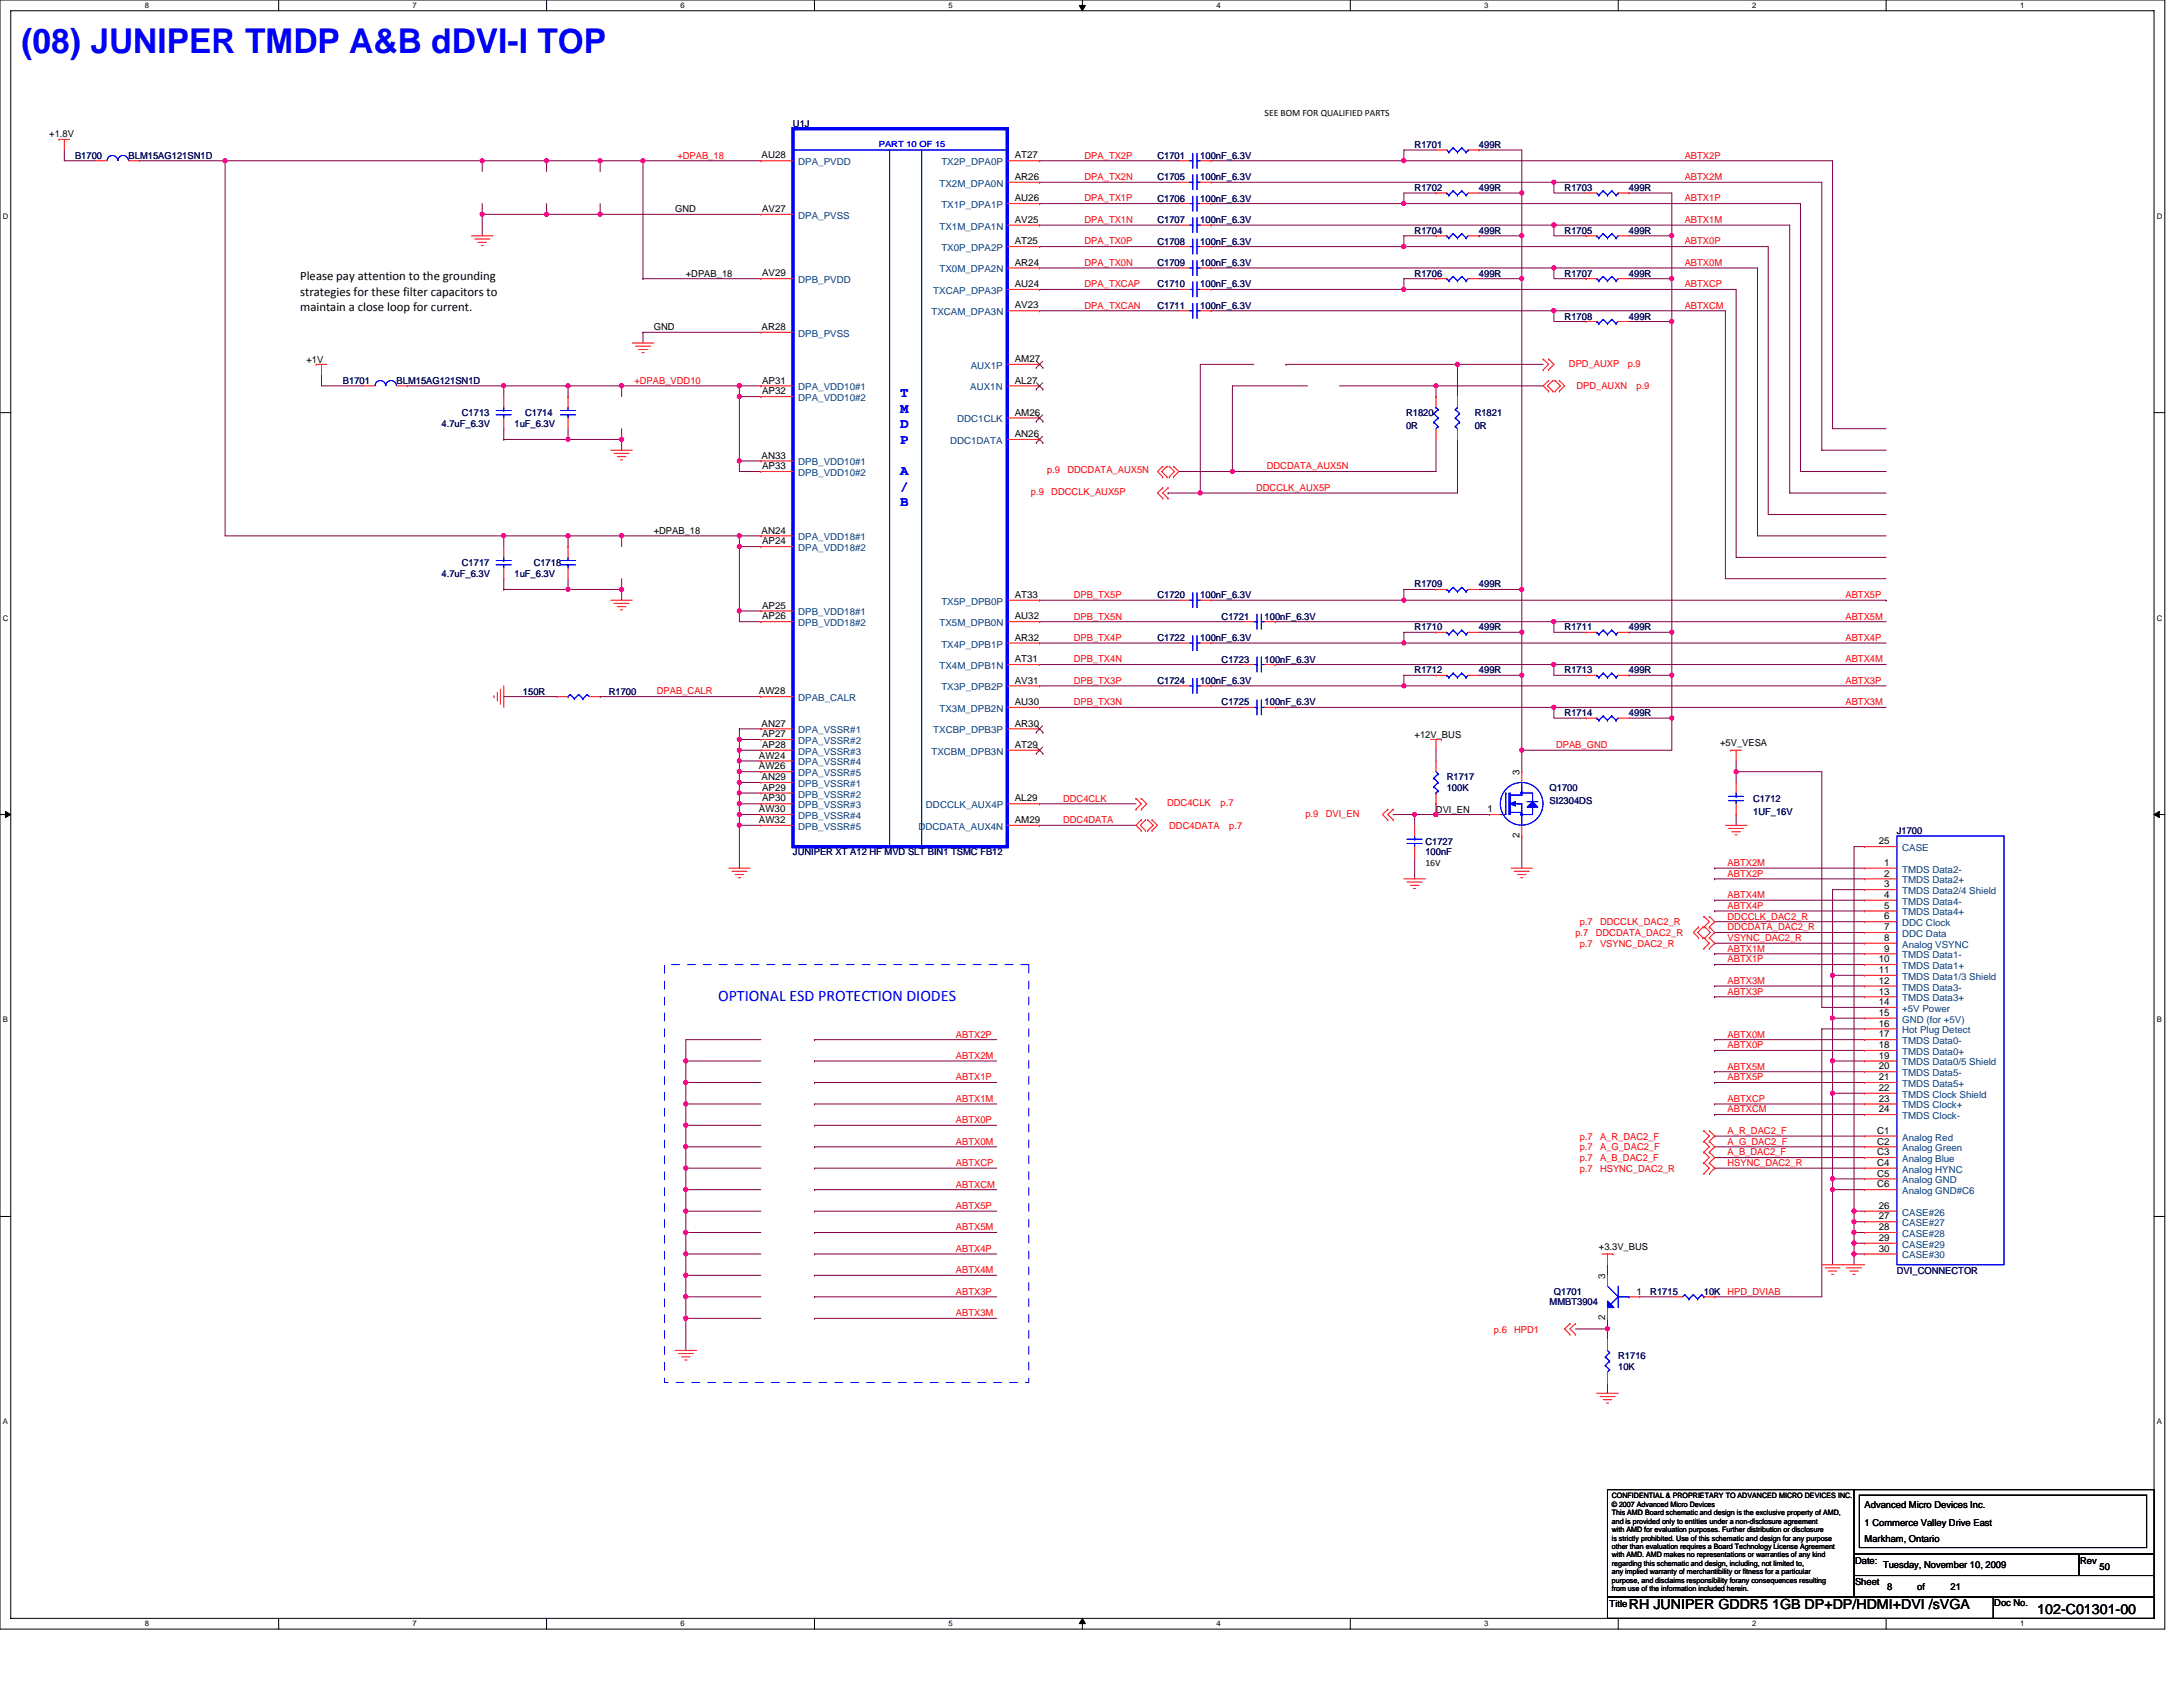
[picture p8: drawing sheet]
<svg xmlns="http://www.w3.org/2000/svg" width="279mm" height="216mm" viewBox="0 0 279 216" stroke-linecap="round" stroke-linejoin="round" font-family="sans-serif">
<defs><g id="words">
<text font-size="4.4" fill="#00f" x="2.8" y="6.8">(08) JUNIPER TMDP A&amp;B dDVI-I TOP</text>
<text font-size="2.1" fill="#00f" x="91.9" y="128.1">OPTIONAL ESD PROTECTION DIODES</text>
<g font-size="1.8" fill="#00f">
<text x="115.2" y="50.8">T</text>
<text x="115.2" y="52.8">M</text>
<text x="115.2" y="54.8">D</text>
<text x="115.2" y="56.8">P</text>
<text x="115.2" y="60.8">A</text>
<text x="115.2" y="62.8">/</text>
<text x="115.2" y="64.8">B</text>
</g>
<g font-size="1.8">
<text x="208.5" y="206">RH JUNIPER GDDR5 1GB DP+DP/HDMI+DVI /sVGA</text>
<text x="260.8" y="206.5">102-C01301-00</text>
</g>
<g font-size="1.6">
<text x="38.4" y="35.8">Please pay attention to the grounding</text>
<text x="38.4" y="37.8">strategies for these filter capacitors to</text>
<text x="38.4" y="39.8">maintain a close loop for current.</text>
</g>
<g font-size="1.2">
<text x="6.3" y="17.6">+1.8V</text>
<text x="161.9" y="14.9">SEE BOM FOR QUALIFIED PARTS</text>
<text x="97.5" y="20.3">AU28</text>
<text x="129.9" y="20.3">AT27</text>
<text x="129.9" y="23">AR26</text>
<text x="86.4" y="27.2">GND</text>
<text x="97.5" y="27.1">AV27</text>
<text x="129.9" y="25.8">AU26</text>
<text x="129.9" y="28.5">AV25</text>
<text x="87.8" y="35.4">+DPAB_18</text>
<text x="97.5" y="35.4">AV29</text>
<text x="129.9" y="31.3">AT25</text>
<text x="129.9" y="34">AR24</text>
<text x="129.9" y="36.7">AU24</text>
<text x="129.9" y="39.5">AV23</text>
<text x="39.2" y="46.4">+1V</text>
<text x="83.7" y="42.3">GND</text>
<text x="97.5" y="42.2">AR28</text>
<text x="129.9" y="46.3">AM27</text>
<text x="97.5" y="49.1">AP31</text>
<text x="97.5" y="50.5">AP32</text>
<text x="129.9" y="53.2">AM26</text>
<text x="129.9" y="49.1">AL27</text>
<text x="97.5" y="58.7">AN33</text>
<text x="129.9" y="55.9">AN26</text>
<text x="97.5" y="60">AP33</text>
<text x="83.7" y="68.3">+DPAB_18</text>
<text x="97.5" y="68.3">AN24</text>
<text x="97.5" y="69.7">AP24</text>
<text x="97.5" y="77.9">AP25</text>
<text x="129.9" y="76.5">AT33</text>
<text x="97.5" y="79.3">AP26</text>
<text x="129.9" y="82">AR32</text>
<text x="129.9" y="79.3">AU32</text>
<text x="97.1" y="88.9">AW28</text>
<text x="129.9" y="87.5">AV31</text>
<text x="129.9" y="84.8">AT31</text>
<text x="97.5" y="93">AN27</text>
<text x="97.5" y="95.7">AP28</text>
<text x="97.5" y="94.3">AP27</text>
<text x="129.9" y="93">AR30</text>
<text x="129.9" y="90.2">AU30</text>
<text x="129.9" y="95.7">AT29</text>
<text x="181.1" y="94.4">+12V_BUS</text>
<text x="220.2" y="95.5">+5V_VESA</text>
<text x="97.1" y="97.1">AW24</text>
<text x="97.1" y="98.5">AW26</text>
<text x="97.5" y="99.8">AN29</text>
<text x="97.5" y="101.2">AP29</text>
<text x="194.5" y="99.2" transform="rotate(-90 194.5 99.2)">3</text>
<text x="97.1" y="103.9">AW30</text>
<text x="97.1" y="105.3">AW32</text>
<text x="97.5" y="102.6">AP30</text>
<text x="129.9" y="102.6">AL29</text>
<text x="129.9" y="105.3">AM29</text>
<text x="183.8" y="104">DVI_EN</text>
<text x="190.4" y="103.9">1</text>
<text x="194.5" y="107.3" transform="rotate(-90 194.5 107.3)">2</text>
<text x="182.4" y="110.9">16V</text>
<text x="240.5" y="108.1">25</text>
<text x="241.2" y="110.8">1</text>
<text x="241.2" y="112.2">2</text>
<text x="241.2" y="113.6">3</text>
<text x="241.2" y="114.9">4</text>
<text x="241.2" y="116.3">5</text>
<text x="241.2" y="117.7">6</text>
<text x="241.2" y="119">7</text>
<text x="240.5" y="123.1">10</text>
<text x="240.5" y="124.5">11</text>
<text x="240.5" y="125.9">12</text>
<text x="241.2" y="120.4">8</text>
<text x="241.2" y="121.8">9</text>
<text x="240.5" y="127.3">13</text>
<text x="240.5" y="128.6">14</text>
<text x="240.5" y="130">15</text>
<text x="240.5" y="131.4">16</text>
<text x="240.5" y="132.8">17</text>
<text x="240.5" y="134.1">18</text>
<text x="240.5" y="135.5">19</text>
<text x="240.5" y="136.9">20</text>
<text x="240.5" y="138.2">21</text>
<text x="240.5" y="139.6">22</text>
<text x="240.5" y="141">23</text>
<text x="240.5" y="142.3">24</text>
<text x="240.3" y="145.1">C1</text>
<text x="240.3" y="146.5">C2</text>
<text x="240.3" y="147.8">C3</text>
<text x="240.3" y="149.2">C4</text>
<text x="240.3" y="150.6">C5</text>
<text x="240.3" y="152">C6</text>
<text x="240.5" y="154.7">26</text>
<text x="204.6" y="160">+3.3V_BUS</text>
<text x="240.5" y="156.1">27</text>
<text x="240.5" y="157.4">28</text>
<text x="240.5" y="158.8">29</text>
<text x="240.5" y="160.2">30</text>
<text x="205.4" y="163.6" transform="rotate(-90 205.4 163.6)">3</text>
<text x="209.4" y="165.7">1</text>
<text x="205.4" y="169" transform="rotate(-90 205.4 169)">2</text>
<text x="238.7" y="193">Advanced Micro Devices Inc.</text>
<text x="238.7" y="195.3">1 Commerce Valley Drive East</text>
<text x="238.7" y="197.4">Markham, Ontario</text>
<text x="237.4" y="200.2">Date:</text>
<text x="237.4" y="202.9">Sheet</text>
<text x="241" y="200.7">Tuesday, November 10, 2009</text>
<text x="241.5" y="203.4">8</text>
<text x="245.4" y="203.4">of</text>
<text x="249.6" y="203.4">21</text>
<text x="266.2" y="200.2">Rev</text>
<text x="268.7" y="201">50</text>
<text x="206" y="205.6">Title</text>
<text x="255.2" y="205.5">Doc No.</text>
</g>
<g font-size="1.2" fill="#000080">
<text x="101.5" y="16.2">U1J</text>
<text x="9.6" y="20.3">B1700</text>
<text x="16.5" y="20.3">BLM15AG121SN1D</text>
<text x="148.1" y="20.3">C1701</text>
<text x="148.1" y="23.1">C1705</text>
<text x="153.6" y="20.3">100nF_6.3V</text>
<text x="153.6" y="23.1">100nF_6.3V</text>
<text x="181.1" y="19">R1701</text>
<text x="189.3" y="19">499R</text>
<text x="148.1" y="25.8">C1706</text>
<text x="148.1" y="28.6">C1707</text>
<text x="153.6" y="25.8">100nF_6.3V</text>
<text x="153.6" y="28.6">100nF_6.3V</text>
<text x="181.1" y="24.4">R1702</text>
<text x="181.1" y="29.9">R1704</text>
<text x="189.3" y="24.4">499R</text>
<text x="189.3" y="29.9">499R</text>
<text x="200.3" y="24.4">R1703</text>
<text x="200.3" y="29.9">R1705</text>
<text x="208.5" y="24.4">499R</text>
<text x="208.5" y="29.9">499R</text>
<text x="148.1" y="34">C1709</text>
<text x="148.1" y="31.3">C1708</text>
<text x="153.6" y="34">100nF_6.3V</text>
<text x="153.6" y="31.3">100nF_6.3V</text>
<text x="181.1" y="35.4">R1706</text>
<text x="189.3" y="35.4">499R</text>
<text x="200.3" y="35.4">R1707</text>
<text x="208.5" y="35.4">499R</text>
<text x="148.1" y="39.5">C1711</text>
<text x="148.1" y="36.8">C1710</text>
<text x="153.6" y="39.5">100nF_6.3V</text>
<text x="153.6" y="36.8">100nF_6.3V</text>
<text x="200.3" y="40.9">R1708</text>
<text x="208.5" y="40.9">499R</text>
<text x="43.9" y="49.1">B1701</text>
<text x="50.8" y="49.1">BLM15AG121SN1D</text>
<text x="59.1" y="53.3">C1713</text>
<text x="67.2" y="53.3">C1714</text>
<text x="180" y="53.3">R1820</text>
<text x="188.7" y="53.3">R1821</text>
<text x="56.5" y="54.6">4.7uF_6.3V</text>
<text x="65.8" y="54.6">1uF_6.3V</text>
<text x="180" y="54.9">0R</text>
<text x="188.7" y="54.9">0R</text>
<text x="56.5" y="73.8">4.7uF_6.3V</text>
<text x="59.1" y="72.5">C1717</text>
<text x="65.8" y="73.8">1uF_6.3V</text>
<text x="68.3" y="72.5">C1718</text>
<text x="148.1" y="76.6">C1720</text>
<text x="153.6" y="76.6">100nF_6.3V</text>
<text x="181.1" y="75.2">R1709</text>
<text x="189.3" y="75.2">499R</text>
<text x="148.1" y="82">C1722</text>
<text x="153.6" y="82">100nF_6.3V</text>
<text x="156.4" y="79.3">C1721</text>
<text x="161.9" y="79.3">100nF_6.3V</text>
<text x="181.1" y="80.7">R1710</text>
<text x="189.3" y="80.7">499R</text>
<text x="200.3" y="80.7">R1711</text>
<text x="208.5" y="80.7">499R</text>
<text x="66.9" y="88.9">150R</text>
<text x="77.9" y="88.9">R1700</text>
<text x="148.1" y="87.5">C1724</text>
<text x="153.6" y="87.5">100nF_6.3V</text>
<text x="156.4" y="84.8">C1723</text>
<text x="161.9" y="84.8">100nF_6.3V</text>
<text x="181.1" y="86.2">R1712</text>
<text x="189.3" y="86.2">499R</text>
<text x="200.3" y="86.2">R1713</text>
<text x="208.5" y="86.2">499R</text>
<text x="156.4" y="90.3">C1725</text>
<text x="161.9" y="90.3">100nF_6.3V</text>
<text x="200.3" y="91.7">R1714</text>
<text x="208.5" y="91.7">499R</text>
<text x="185.2" y="99.9">R1717</text>
<text x="185.2" y="101.3">100K</text>
<text x="198.3" y="101.3">Q1700</text>
<text x="198.3" y="102.9">SI2304DS</text>
<text x="224.4" y="102.6">C1712</text>
<text x="224.4" y="104.3">1UF_16V</text>
<text x="242.8" y="106.7">J1700</text>
<text x="101.5" y="109.5">JUNIPER XT A12 HF MVD SLT BIN1 TSMC FB12</text>
<text x="182.4" y="108.1">C1727</text>
<text x="182.4" y="109.5">100nF</text>
<text x="198.3" y="167">MMBT3904</text>
<text x="198.9" y="165.7">Q1701</text>
<text x="211.2" y="165.7">R1715</text>
<text x="218.1" y="165.7">10K</text>
<text x="242.8" y="163">DVI_CONNECTOR</text>
<text x="207.1" y="173.9">R1716</text>
<text x="207.1" y="175.3">10K</text>
</g>
<g font-size="1.2" fill="#f00">
<text x="86.7" y="20.3">+DPAB_18</text>
<text x="138.8" y="20.3">DPA_TX2P</text>
<text x="138.8" y="23.1">DPA_TX2N</text>
<text x="215.6" y="20.3">ABTX2P</text>
<text x="215.6" y="23.1">ABTX2M</text>
<text x="138.8" y="28.5">DPA_TX1N</text>
<text x="138.8" y="25.8">DPA_TX1P</text>
<text x="215.6" y="25.8">ABTX1P</text>
<text x="215.6" y="28.5">ABTX1M</text>
<text x="138.8" y="31.3">DPA_TX0P</text>
<text x="138.8" y="34">DPA_TX0N</text>
<text x="215.6" y="34">ABTX0M</text>
<text x="215.6" y="31.3">ABTX0P</text>
<text x="138.8" y="39.5">DPA_TXCAN</text>
<text x="138.8" y="36.8">DPA_TXCAP</text>
<text x="215.6" y="36.8">ABTXCP</text>
<text x="215.6" y="39.5">ABTXCM</text>
<text x="200.8" y="46.9">DPD_AUXP</text>
<text x="208.3" y="46.9">p.9</text>
<text x="81.2" y="49.1">+DPAB_VDD10</text>
<text x="201.8" y="49.8">DPD_AUXN</text>
<text x="209.4" y="49.8">p.9</text>
<text x="132" y="63.4">p.9</text>
<text x="134" y="60.5">p.9</text>
<text x="134.6" y="63.4">DDCCLK_AUX5P</text>
<text x="136.6" y="60.5">DDCDATA_AUX5N</text>
<text x="160.8" y="62.8">DDCCLK_AUX5P</text>
<text x="162.1" y="60.1">DDCDATA_AUX5N</text>
<text x="137.4" y="76.5">DPB_TX5P</text>
<text x="236.2" y="76.5">ABTX5P</text>
<text x="137.4" y="82">DPB_TX4P</text>
<text x="137.4" y="79.3">DPB_TX5N</text>
<text x="236.2" y="82">ABTX4P</text>
<text x="236.2" y="79.3">ABTX5M</text>
<text x="84.1" y="88.9">DPAB_CALR</text>
<text x="137.4" y="87.5">DPB_TX3P</text>
<text x="137.4" y="84.8">DPB_TX4N</text>
<text x="236.2" y="87.5">ABTX3P</text>
<text x="236.2" y="84.8">ABTX4M</text>
<text x="137.4" y="90.3">DPB_TX3N</text>
<text x="199.2" y="95.7">DPAB_GND</text>
<text x="236.2" y="90.3">ABTX3M</text>
<text x="136.1" y="102.6">DDC4CLK</text>
<text x="136.1" y="105.3">DDC4DATA</text>
<text x="149.4" y="103.2">DDC4CLK</text>
<text x="149.6" y="106">DDC4DATA</text>
<text x="156.2" y="103.2">p.7</text>
<text x="157.3" y="106">p.7</text>
<text x="167.1" y="104.5">p.9</text>
<text x="169.7" y="104.5">DVI_EN</text>
<text x="221.1" y="110.8">ABTX2M</text>
<text x="221.1" y="112.2">ABTX2P</text>
<text x="201.6" y="119.8">p.7</text>
<text x="202.2" y="118.4">p.7</text>
<text x="204.2" y="119.8">DDCDATA_DAC2_R</text>
<text x="204.8" y="118.4">DDCCLK_DAC2_R</text>
<text x="221.1" y="117.7">DDCCLK_DAC2_R</text>
<text x="221.1" y="119.1">DDCDATA_DAC2_R</text>
<text x="221.1" y="114.9">ABTX4M</text>
<text x="221.1" y="116.3">ABTX4P</text>
<text x="202.2" y="121.1">p.7</text>
<text x="204.8" y="121.1">VSYNC_DAC2_R</text>
<text x="221.1" y="120.4">VSYNC_DAC2_R</text>
<text x="221.1" y="125.9">ABTX3M</text>
<text x="221.1" y="121.8">ABTX1M</text>
<text x="221.1" y="123.2">ABTX1P</text>
<text x="221.1" y="127.3">ABTX3P</text>
<text x="122.3" y="135.5">ABTX2M</text>
<text x="122.3" y="132.8">ABTX2P</text>
<text x="221.1" y="136.9">ABTX5M</text>
<text x="221.1" y="132.8">ABTX0M</text>
<text x="221.1" y="134.2">ABTX0P</text>
<text x="122.3" y="143.7">ABTX0P</text>
<text x="122.3" y="141">ABTX1M</text>
<text x="122.3" y="138.3">ABTX1P</text>
<text x="221.1" y="138.3">ABTX5P</text>
<text x="221.1" y="142.4">ABTXCM</text>
<text x="221.1" y="141">ABTXCP</text>
<text x="122.3" y="146.5">ABTX0M</text>
<text x="122.3" y="149.2">ABTXCP</text>
<text x="202.2" y="145.8">p.7</text>
<text x="202.2" y="147.2">p.7</text>
<text x="202.2" y="148.6">p.7</text>
<text x="202.2" y="149.9">p.7</text>
<text x="204.8" y="145.8">A_R_DAC2_F</text>
<text x="204.8" y="147.2">A_G_DAC2_F</text>
<text x="204.8" y="148.6">A_B_DAC2_F</text>
<text x="204.8" y="149.9">HSYNC_DAC2_R</text>
<text x="221.1" y="149.2">HSYNC_DAC2_R</text>
<text x="221.1" y="146.5">A_G_DAC2_F</text>
<text x="221.1" y="147.9">A_B_DAC2_F</text>
<text x="221.1" y="145.1">A_R_DAC2_F</text>
<text x="122.3" y="152">ABTXCM</text>
<text x="122.3" y="154.7">ABTX5P</text>
<text x="122.3" y="160.2">ABTX4P</text>
<text x="122.3" y="157.5">ABTX5M</text>
<text x="122.3" y="165.7">ABTX3P</text>
<text x="122.3" y="162.9">ABTX4M</text>
<text x="221.1" y="165.7">HPD_DVIAB</text>
<text x="122.3" y="168.4">ABTX3M</text>
<text x="191.2" y="170.6">p.6</text>
<text x="193.8" y="170.6">HPD1</text>
</g>
<g font-size="1.2" fill="#004080">
<text x="102.2" y="21.1">DPA_PVDD</text>
<text x="120.2" y="23.9">TX2M_DPA0N</text>
<text x="120.5" y="21.1">TX2P_DPA0P</text>
<text x="102.2" y="28">DPA_PVSS</text>
<text x="120.2" y="29.4">TX1M_DPA1N</text>
<text x="120.5" y="26.6">TX1P_DPA1P</text>
<text x="120.2" y="34.9">TX0M_DPA2N</text>
<text x="120.5" y="32.1">TX0P_DPA2P</text>
<text x="102.2" y="36.2">DPB_PVDD</text>
<text x="119.2" y="40.3">TXCAM_DPA3N</text>
<text x="119.4" y="37.6">TXCAP_DPA3P</text>
<text x="102.2" y="43.1">DPB_PVSS</text>
<text x="124.2" y="47.2">AUX1P</text>
<text x="102.2" y="50">DPA_VDD10#1</text>
<text x="102.2" y="51.3">DPA_VDD10#2</text>
<text x="124.2" y="50">AUX1N</text>
<text x="102.2" y="59.6">DPB_VDD10#1</text>
<text x="121.6" y="56.8">DDC1DATA</text>
<text x="122.5" y="54.1">DDC1CLK</text>
<text x="102.2" y="60.9">DPB_VDD10#2</text>
<text x="102.2" y="69.2">DPA_VDD18#1</text>
<text x="102.2" y="70.5">DPA_VDD18#2</text>
<text x="120.5" y="77.4">TX5P_DPB0P</text>
<text x="102.2" y="78.8">DPB_VDD18#1</text>
<text x="102.2" y="80.1">DPB_VDD18#2</text>
<text x="120.2" y="80.1">TX5M_DPB0N</text>
<text x="120.5" y="82.9">TX4P_DPB1P</text>
<text x="102.2" y="89.7">DPAB_CALR</text>
<text x="120.2" y="85.6">TX4M_DPB1N</text>
<text x="120.5" y="88.3">TX3P_DPB2P</text>
<text x="102.2" y="93.9">DPA_VSSR#1</text>
<text x="102.2" y="95.2">DPA_VSSR#2</text>
<text x="119.4" y="93.9">TXCBP_DPB3P</text>
<text x="120.2" y="91.1">TX3M_DPB2N</text>
<text x="102.2" y="96.6">DPA_VSSR#3</text>
<text x="102.2" y="98">DPA_VSSR#4</text>
<text x="102.2" y="99.3">DPA_VSSR#5</text>
<text x="102.2" y="100.7">DPB_VSSR#1</text>
<text x="119.2" y="96.6">TXCBM_DPB3N</text>
<text x="102.2" y="103.4">DPB_VSSR#3</text>
<text x="102.2" y="102.1">DPB_VSSR#2</text>
<text x="102.2" y="104.8">DPB_VSSR#4</text>
<text x="102.2" y="106.2">DPB_VSSR#5</text>
<text x="117.5" y="106.2">DDCDATA_AUX4N</text>
<text x="118.5" y="103.4">DDCCLK_AUX4P</text>
<text x="243.5" y="111.7">TMDS Data2-</text>
<text x="243.5" y="113.1">TMDS Data2+</text>
<text x="243.5" y="108.9">CASE</text>
<text x="243.5" y="114.4">TMDS Data2/4 Shield</text>
<text x="243.5" y="115.8">TMDS Data4-</text>
<text x="243.5" y="117.2">TMDS Data4+</text>
<text x="243.5" y="118.5">DDC Clock</text>
<text x="243.5" y="119.9">DDC Data</text>
<text x="243.5" y="121.3">Analog VSYNC</text>
<text x="243.5" y="122.6">TMDS Data1-</text>
<text x="243.5" y="124">TMDS Data1+</text>
<text x="243.5" y="125.4">TMDS Data1/3 Shield</text>
<text x="243.5" y="126.8">TMDS Data3-</text>
<text x="243.5" y="128.1">TMDS Data3+</text>
<text x="243.5" y="129.5">+5V Power</text>
<text x="243.5" y="130.9">GND (for +5V)</text>
<text x="243.5" y="132.2">Hot Plug Detect</text>
<text x="243.5" y="133.6">TMDS Data0-</text>
<text x="243.5" y="135">TMDS Data0+</text>
<text x="243.5" y="136.4">TMDS Data0/5 Shield</text>
<text x="243.5" y="137.7">TMDS Data5-</text>
<text x="243.5" y="139.1">TMDS Data5+</text>
<text x="243.5" y="140.5">TMDS Clock Shield</text>
<text x="243.5" y="141.9">TMDS Clock+</text>
<text x="243.5" y="143.2">TMDS Clock-</text>
<text x="243.5" y="146">Analog Red</text>
<text x="243.5" y="147.3">Analog Green</text>
<text x="243.5" y="148.7">Analog Blue</text>
<text x="243.5" y="155.6">CASE#26</text>
<text x="243.5" y="150.1">Analog HYNC</text>
<text x="243.5" y="151.4">Analog GND</text>
<text x="243.5" y="152.8">Analog GND#C6</text>
<text x="243.5" y="156.9">CASE#27</text>
<text x="243.5" y="158.3">CASE#28</text>
<text x="243.5" y="159.7">CASE#29</text>
<text x="243.5" y="161.1">CASE#30</text>
</g>
<text font-size="1.1" fill="#00f" x="112.5" y="18.8">PART 10 OF 15</text>
<g font-size="1">
<text x="18.5" y="1">8</text>
<text x="52.8" y="1">7</text>
<text x="87.1" y="1">6</text>
<text x="121.4" y="1">5</text>
<text x="155.7" y="1">4</text>
<text x="190" y="1">3</text>
<text x="224.3" y="1">2</text>
<text x="258.6" y="1">1</text>
<text x=".4" y="28">D</text>
<text x="276.1" y="28">D</text>
<text x=".4" y="79.4">C</text>
<text x="276.1" y="79.4">C</text>
<text x=".4" y="130.9">B</text>
<text x="276.1" y="130.9">B</text>
<text x=".4" y="182.3">A</text>
<text x="276.1" y="182.3">A</text>
<text x="206.3" y="191.8">CONFIDENTIAL &amp; PROPRIETARY TO ADVANCED MICRO DEVICES INC.</text>
<text x="206.3" y="192.8">© 2007 Advanced Micro Devices</text>
<text x="206.3" y="193.9">This AMD Board schematic and design is the exclusive property of AMD,</text>
<text x="206.3" y="195">and is provided only to entities under a non-disclosure agreement</text>
<text x="206.3" y="196.1">with AMD for evaluation purposes. Further distribution or disclosure</text>
<text x="206.3" y="197.2">is strictly prohibited. Use of this schematic and design for any purpose</text>
<text x="206.3" y="198.2">other than evaluation requires a Board Technology License Agreement</text>
<text x="206.3" y="199.3">with AMD. AMD makes no representations or warranties of any kind</text>
<text x="206.3" y="200.4">regarding this schematic and design, including, not limited to,</text>
<text x="206.3" y="201.5">any implied warranty of merchantibility or fitness for a particular</text>
<text x="206.3" y="202.6">purpose, and disclaims responsibility forany consequences resulting</text>
<text x="206.3" y="203.6">from use of the information included herein.</text>
<text x="18.5" y="208.2">8</text>
<text x="52.8" y="208.2">7</text>
<text x="87.1" y="208.2">6</text>
<text x="121.4" y="208.2">5</text>
<text x="155.7" y="208.2">4</text>
<text x="190" y="208.2">3</text>
<text x="224.3" y="208.2">2</text>
<text x="258.6" y="208.2">1</text>
</g>
</g></defs>
<path d="M0 0h277.1v208.5h-277.1zM1.4 1.4h274.3v205.7h-274.3z" fill="none" stroke="#000" stroke-width=".13"/>
<g fill="#fff">
<path d="M18.5 .1h.6v1.1h-.6z"/>
<path d="M18.5 207.3h.6v1.1h-.6z"/>
</g>
<path d="M35.7 0v1.4M35.7 207.1v1.4" fill="none" stroke="#000" stroke-width=".13"/>
<g fill="#fff">
<path d="M52.8 .1h.6v1.1h-.6z"/>
<path d="M52.8 207.3h.6v1.1h-.6z"/>
</g>
<path d="M70 0v1.4M70 207.1v1.4" fill="none" stroke="#000" stroke-width=".13"/>
<g fill="#fff">
<path d="M87.1 .1h.6v1.1h-.6z"/>
<path d="M87.1 207.3h.6v1.1h-.6z"/>
</g>
<path d="M104.2 0v1.4M104.2 207.1v1.4" fill="none" stroke="#000" stroke-width=".13"/>
<g fill="#fff">
<path d="M121.4 .1h.5v1.1h-.5z"/>
<path d="M121.4 207.3h.5v1.1h-.5z"/>
</g>
<path d="M138.5 0v1.4M138.5 207.1v1.4" fill="none" stroke="#000" stroke-width=".13"/>
<path d="M138.1 .7h.8l-.4 .7zM138.5 207.1l.4 .7h-.8z" fill="#000" stroke="#000" stroke-width=".13"/>
<g fill="#fff">
<path d="M155.7 .1h.5v1.1h-.5z"/>
<path d="M155.7 207.3h.5v1.1h-.5z"/>
</g>
<path d="M172.8 0v1.4M172.8 207.1v1.4" fill="none" stroke="#000" stroke-width=".13"/>
<g fill="#fff">
<path d="M190 .1h.5v1.1h-.5z"/>
<path d="M190 207.3h.5v1.1h-.5z"/>
</g>
<path d="M207.1 0v1.4M207.1 207.1v1.4" fill="none" stroke="#000" stroke-width=".13"/>
<g fill="#fff">
<path d="M224.3 .1h.5v1.1h-.5z"/>
<path d="M224.3 207.3h.5v1.1h-.5z"/>
</g>
<path d="M241.4 0v1.4M241.4 207.1v1.4" fill="none" stroke="#000" stroke-width=".13"/>
<g fill="#fff">
<path d="M258.6 .1h.5v1.1h-.5z"/>
<path d="M258.6 207.3h.5v1.1h-.5z"/>
<path d="M.4 27.1h.7v1.1h-.7z"/>
<path d="M276.1 27.1h.7v1.1h-.7z"/>
<path d="M.4 78.5h.7v1.1h-.7z"/>
<path d="M276.1 78.5h.7v1.1h-.7z"/>
</g>
<path d="M0 52.8h1.4M275.7 52.8h1.4" fill="none" stroke="#000" stroke-width=".13"/>
<g fill="#fff">
<path d="M.4 130h.6v1.1h-.6z"/>
<path d="M276.1 130h.6v1.1h-.6z"/>
</g>
<path d="M0 104.2h1.4M275.7 104.2h1.4" fill="none" stroke="#000" stroke-width=".13"/>
<path d="M.7 103.8l.7 .4-.7 .4zM275.7 104.2l.7-.4v.8z" fill="#000" stroke="#000" stroke-width=".13"/>
<g fill="#fff">
<path d="M.4 181.4h.6v1.1h-.6z"/>
<path d="M276.1 181.4h.6v1.1h-.6z"/>
</g>
<path d="M0 155.7h1.4M275.7 155.7h1.4M205.7 190.6h31.6v13.8h-31.6zM237.3 198.9h28.8v2.7h-28.8zM237.3 190.6h38.4v8.3h-38.4zM238 191.3h36.7v6.8h-36.7zM266.1 198.9h9.6v2.7h-9.6zM205.7 204.4h49.4v2.7h-49.4zM237.3 201.6h38.4v2.8h-38.4zM255.1 204.4h20.6v2.7h-20.6z" fill="none" stroke="#000" stroke-width=".13"/>
<path d="M85 123.4h46.7v53.5h-46.7z" fill="none" stroke="#00f" stroke-width=".13" stroke-dasharray="1 1 1 1 1 1 1 1"/>
<g fill="none" stroke="#800040" stroke-width=".13">
<path d="M8.2 19.2v1.4h4.1M183.8 19.2h-4.1v1.4M189.3 19.2h5.5v5.5M17.8 20.6h11M28.8 20.6h.1M28.8 20.6h32.9v1.3M28.8 20.6v48h35.7v1.4M61.7 20.6h.1M61.7 27.4h.1M61.7 26.1v1.3M61.7 27.4v2.8M61.7 20.6h8.3"/>
<path d="M61.7 27.4h8.3M70 20.6v1.3M70 20.6h6.8M70 26.1v1.3M70 27.4h6.8M76.8 27.4h.1M76.8 20.6h5.5M76.8 20.6h.1M76.8 26.1v1.3M76.8 27.4h20.6M76.8 20.6v1.3M82.3 20.6h.1"/>
<path d="M82.3 35.7h.1M82.3 20.6h15.1M82.3 35.7h15.1M82.3 20.6v15.1M133.1 31.6h.1M133.1 34.3h.1M133.1 39.8h.1M133.1 37h.1M133.1 20.6h.1M133.1 23.3h.1M133.1 28.8h.1M133.1 26.1h.1"/>
<path d="M133.1 20.6h17.8M133.1 23.3h17.8M133.1 31.6h17.8M133.1 34.3h17.8M133.1 39.8h17.8M133.1 37h17.8M133.1 26.1h17.8M133.1 28.8h17.8M155 20.6h24.7M155 23.3h43.9M155 26.1h24.7M155 31.6h24.7"/>
<path d="M155 37h24.7M155 39.8h43.9M155 28.8h.1M155 34.3h43.9M155 28.8h74.1v34.3h12.3M179.7 20.6h.1M179.7 37h.1M179.7 26.1h.1M179.7 31.6h.1M179.7 37h42.5v34.3h19.2M179.7 31.6h46.6v34.2h15.1M179.7 26.1h50.7v34.2h11"/>
<path d="M179.7 20.6h54.8v34.3h6.9M183.8 35.7h-4.1v1.3M183.8 30.2h-4.1v1.4M183.8 24.7h-4.1v1.4M189.3 24.7h5.5M189.3 30.2h.1M189.3 35.7h5.5M189.3 30.2h5.5M194.8 24.7h.1M194.8 35.7h.1M194.8 30.2v5.5M194.8 24.7v5.5"/>
<path d="M194.8 35.7v39.7M198.9 23.3h.1M198.9 23.3v1.4h4.1M198.9 39.8h.1M198.9 34.3h.1M198.9 28.8h.1M198.9 39.8v1.3h4.1M198.9 34.3v1.4h4.1M198.9 28.8v1.4h4.1M198.9 39.8h21.9v34.3h20.6M198.9 34.3h26v34.3h16.5M198.9 23.3h34.3v34.3h8.2"/>
<path d="M208.5 30.2h5.5M208.5 35.7h5.5M208.5 24.7h5.5v5.5M214 35.7h.1M214 30.2h.1M214 30.2v50.7M41.1 48v1.4h5.5M52.1 49.4h12.4M64.5 56.2h.1M64.5 49.4h.1M64.5 54.9v1.3M64.5 49.4v1.4"/>
<path d="M64.5 56.2h15.1M64.5 49.4h30.1M72.7 54.9v1.3M72.7 49.4h.1M72.7 56.2h.1M72.7 49.4v1.4M79.6 54.9v1.3M79.6 56.2v1.4M79.6 49.4h.1M79.6 49.4v1.4M82.3 42.5h.1M82.3 42.5v1.4"/>
<path d="M82.3 42.5h15.1M94.6 59h.1M94.6 59h2.8M94.6 50.8v9.5h2.8M94.6 50.8h.1M94.6 49.4h2.8M94.6 49.4v1.4h2.8M94.6 49.4h.1M160.5 46.6h-6.9v16.5M164.6 46.6h21.9v4.2M164.6 46.6h.1M167.3 49.4h-9.6v10.9h-6.8"/>
<path d="M171.4 49.4h12.4v1.4M183.8 56.2v4.1h-26.1M183.8 49.4h.1M183.8 49.4h13.7M186.5 56.2v6.9h-37M186.5 46.6h11M208.5 41.1h5.5M214 41.1h.1M64.5 75.4h.1M64.5 74.1v1.3M64.5 68.6h8.2v1.4M64.5 68.6h.1"/>
<path d="M64.5 75.4h15.1M72.7 74.1v1.3M72.7 75.4h.1M72.7 68.6h6.9v1.4M72.7 68.6h.1M79.6 75.4v1.4M79.6 74.1v1.3M79.6 68.6h.1M79.6 68.6h17.8M94.6 68.6h.1M94.6 78.2h.1M94.6 68.6v1.4"/>
<path d="M94.6 70h.1M94.6 78.2h2.8M94.6 70v9.6h2.8M94.6 70h2.8M133.1 76.8h.1M133.1 79.6h.1M133.1 76.8h17.8M133.1 79.6h26M149.5 63.1h.1M153.6 63.1h.1M155 76.8h24.7M157.7 60.3h.1"/>
<path d="M163.2 79.6h35.7M179.7 76.8h61.7M183.8 75.4h-4.1v1.4M189.3 75.4h5.5M194.8 75.4v5.5h-5.5M194.8 75.4h.1M198.9 79.6h.1M198.9 79.6v1.3h4.1M198.9 79.6h42.5M241.4 76.8h.1M64.5 89.2h6.8M76.8 89.2h.1"/>
<path d="M76.8 89.2h20.6M94.6 93.3h.1M94.6 97.4h.1M94.6 94.6v1.4M94.6 98.8h.1M94.6 96h.1M94.6 94.6h2.8M94.6 97.4h2.8M94.6 98.8h2.8M94.6 96h2.8M94.6 93.3h2.8M94.6 93.3v1.3"/>
<path d="M94.6 96v8.2M133.1 87.8h.1M133.1 85h.1M133.1 82.3h.1M133.1 90.5h.1M133.1 85h26M133.1 87.8h17.8M133.1 90.5h26M133.1 82.3h17.8M155 87.8h24.7M155 82.3h24.7M163.2 85h.1"/>
<path d="M163.2 90.5h35.7v1.4h4.1M163.2 85h78.2M179.7 87.8h.1M179.7 82.3h.1M179.7 87.8h61.7M179.7 82.3h61.7M183.8 96v1.4M183.8 86.4h-4.1v1.4M183.8 80.9h-4.1v1.4M194.8 96v2.8M194.8 96h.1M194.8 80.9v5.5h-5.5"/>
<path d="M194.8 86.4v9.6M198.9 85v1.4h4.1M198.9 85h.1M198.9 90.5h.1M198.9 90.5h42.5M208.5 80.9h.1M208.5 86.4h.1M208.5 80.9h5.5M208.5 86.4h5.5M208.5 91.9h5.5M214 80.9v5.5M214 91.9h.1"/>
<path d="M214 86.4v5.5M214 91.9v4.1h-19.2M222.2 98.8h11v30.1h8.2M222.2 98.8v1.3M222.2 98.8h.1M222.2 97.4v1.4M94.6 105.6h.1M94.6 102.9h.1M94.6 101.5h.1M94.6 100.1h.1M94.6 104.2v1.4M94.6 102.9h2.8"/>
<path d="M94.6 104.2h2.8M94.6 101.5h2.8M94.6 100.1h2.8M94.6 105.6h2.8M94.6 105.6v5.5M133.1 102.9h.1M133.1 105.6h.1M133.1 102.9h12.3M133.1 105.6h12.3M178.3 104.2h2.8M181.1 104.2v1.4M181.1 109.7v2.8"/>
<path d="M181.1 104.2h.1M181.1 104.2h9.5M183.8 104.2h.1M183.8 102.9v1.3M194.8 107v4.1M219.5 118h.1M219.5 119.3h.1M219.5 115.2h.1M219.5 116.6h.1M219.5 111.1h.1M219.5 112.5h.1M219.5 118h19.2"/>
<path d="M219.5 119.3h19.2M219.5 115.2h19.2M219.5 116.6h19.2M219.5 111.1h19.2M219.5 112.5h19.2M222.2 104.2v1.4M238.7 108.4h-1.4v46.6M238.7 113.9h-4.2v10.9M87.8 138.5h.1M87.8 135.8h.1M87.8 138.5v2.8M87.8 135.8v2.7"/>
<path d="M87.8 138.5h9.6M87.8 135.8h9.6M97.4 133.1h-9.6v2.7M104.2 138.5h.1M104.2 135.8h.1M104.2 133.1h.1M104.2 138.5h23.4M104.2 135.8h23.4M104.2 133.1h23.4M219.5 120.7h.1M219.5 137.2h.1M219.5 138.5h.1"/>
<path d="M219.5 126.2h.1M219.5 127.6h.1M219.5 133.1h.1M219.5 122.1h.1M219.5 123.4h.1M219.5 134.4h.1M219.5 138.5h19.2M219.5 133.1h19.2M219.5 120.7h19.2M219.5 137.2h19.2M219.5 126.2h19.2M219.5 127.6h19.2"/>
<path d="M219.5 122.1h19.2M219.5 123.4h19.2M219.5 134.4h19.2M234.5 124.8h.1M234.5 135.8h4.2M234.5 139.9h4.2M234.5 124.8h4.2M234.5 135.8h.1M234.5 130.3h.1M234.5 130.3h4.2M234.5 139.9h.1M234.5 124.8v37.1"/>
<path d="M238.7 131.7h-5.5v34.3h-13.7M87.8 157.7h9.6M87.8 155h9.6M87.8 152.3h.1M87.8 146.8h.1M87.8 146.8h9.6M87.8 141.3v2.7h9.6M87.8 141.3h.1M87.8 141.3h9.6M87.8 149.5h.1M87.8 157.7h.1M87.8 152.3v2.7"/>
<path d="M87.8 155h.1M87.8 144v2.8M87.8 149.5v2.8M87.8 152.3h9.6M87.8 146.8v2.7M87.8 155v8.2M87.8 149.5h9.6M104.2 144h.1M104.2 146.8h.1M104.2 141.3h.1M104.2 149.5h.1M104.2 152.3h.1"/>
<path d="M104.2 157.7h.1M104.2 155h.1M104.2 152.3h23.4M104.2 149.5h23.4M104.2 144h23.4M104.2 146.8h23.4M104.2 141.3h23.4M104.2 157.7h23.4M104.2 155h23.4M219.5 149.5h.1M219.5 146.8h.1M219.5 148.1h.1"/>
<path d="M219.5 145.4h.1M219.5 142.6h.1M219.5 141.3h.1M219.5 149.5h19.2M219.5 146.8h19.2M219.5 141.3h19.2M219.5 148.1h19.2M219.5 145.4h19.2M219.5 142.6h19.2M234.5 152.3h4.2M234.5 152.3h.1M234.5 150.9h4.2"/>
<path d="M234.5 150.9h.1M237.3 155h1.4M237.3 155h.1M237.3 156.4h1.4M237.3 156.4h.1M237.3 157.7h1.4M237.3 157.7h.1M237.3 159.1h.1M237.3 159.1h1.4M237.3 155v6.9M87.8 168.7h.1M87.8 166h.1"/>
<path d="M87.8 168.7v4.1M87.8 163.2h9.6M87.8 160.5h.1M87.8 160.5h9.6M87.8 166v2.7M87.8 163.2v2.8M87.8 168.7h9.6M87.8 166h9.6M104.2 166h.1M104.2 168.7h.1M104.2 163.2h.1M104.2 160.5h.1"/>
<path d="M104.2 168.7h23.4M104.2 166h23.4M104.2 163.2h23.4M104.2 160.5h23.4M201.6 170.1h4.1M205.7 168.7v1.4M205.7 176.9v1.4M205.7 170.1h.1M205.7 161.9v1.3M205.7 170.1v1.3M209.9 166h4.1M219.5 166h.1"/>
<path d="M237.3 160.5h.1M237.3 160.5h1.4"/>
</g>
<g fill="#f0f" stroke="#f0f" stroke-width=".13">
<circle cx="198.9" cy="85" r=".27"/>
<circle cx="179.7" cy="20.6" r=".27"/>
<circle cx="198.9" cy="23.3" r=".27"/>
<circle cx="194.8" cy="24.7" r=".27"/>
<circle cx="179.7" cy="37" r=".27"/>
<circle cx="198.9" cy="39.8" r=".27"/>
<circle cx="179.7" cy="26" r=".27"/>
<circle cx="198.9" cy="34.3" r=".27"/>
<circle cx="198.9" cy="28.8" r=".27"/>
<circle cx="214" cy="35.7" r=".27"/>
<circle cx="179.7" cy="87.8" r=".27"/>
<circle cx="198.9" cy="79.6" r=".27"/>
<circle cx="194.8" cy="30.2" r=".27"/>
<circle cx="214" cy="30.2" r=".27"/>
<circle cx="198.9" cy="90.5" r=".27"/>
<circle cx="179.7" cy="82.3" r=".27"/>
<circle cx="194.8" cy="75.4" r=".27"/>
<circle cx="194.8" cy="35.7" r=".27"/>
<circle cx="214" cy="80.9" r=".27"/>
<circle cx="183.8" cy="104.2" r=".27"/>
<circle cx="214" cy="86.4" r=".27"/>
<circle cx="179.7" cy="31.5" r=".27"/>
<circle cx="28.8" cy="20.6" r=".27"/>
<circle cx="72.7" cy="56.2" r=".27"/>
<circle cx="64.5" cy="49.4" r=".27"/>
<circle cx="72.7" cy="49.4" r=".27"/>
<circle cx="79.6" cy="56.2" r=".27"/>
<circle cx="72.7" cy="75.4" r=".27"/>
<circle cx="79.6" cy="75.4" r=".27"/>
<circle cx="94.6" cy="68.6" r=".27"/>
<circle cx="94.6" cy="105.6" r=".27"/>
<circle cx="76.8" cy="27.4" r=".27"/>
<circle cx="82.3" cy="20.6" r=".27"/>
<circle cx="94.6" cy="59" r=".27"/>
<circle cx="94.6" cy="49.4" r=".27"/>
<circle cx="79.6" cy="49.4" r=".27"/>
<circle cx="94.6" cy="50.7" r=".27"/>
<circle cx="94.6" cy="78.2" r=".27"/>
<circle cx="94.6" cy="69.9" r=".27"/>
<circle cx="79.6" cy="68.6" r=".27"/>
<circle cx="94.6" cy="94.6" r=".27"/>
<circle cx="94.6" cy="104.2" r=".27"/>
<circle cx="94.6" cy="102.9" r=".27"/>
<circle cx="94.6" cy="97.4" r=".27"/>
<circle cx="94.6" cy="101.5" r=".27"/>
<circle cx="94.6" cy="100.1" r=".27"/>
<circle cx="94.6" cy="98.8" r=".27"/>
<circle cx="94.6" cy="96" r=".27"/>
<circle cx="153.6" cy="63.1" r=".27"/>
<circle cx="186.5" cy="46.6" r=".27"/>
<circle cx="157.7" cy="60.3" r=".27"/>
<circle cx="183.8" cy="49.4" r=".27"/>
<circle cx="69.9" cy="20.6" r=".27"/>
<circle cx="61.7" cy="20.6" r=".27"/>
<circle cx="76.8" cy="20.6" r=".27"/>
<circle cx="69.9" cy="27.4" r=".27"/>
<circle cx="61.7" cy="27.4" r=".27"/>
<circle cx="72.7" cy="68.6" r=".27"/>
<circle cx="64.5" cy="68.6" r=".27"/>
<circle cx="87.8" cy="168.7" r=".27"/>
<circle cx="87.8" cy="152.2" r=".27"/>
<circle cx="87.8" cy="166" r=".27"/>
<circle cx="87.8" cy="138.5" r=".27"/>
<circle cx="87.8" cy="135.8" r=".27"/>
<circle cx="87.8" cy="146.8" r=".27"/>
<circle cx="87.8" cy="144" r=".27"/>
<circle cx="87.8" cy="141.3" r=".27"/>
<circle cx="87.8" cy="149.5" r=".27"/>
<circle cx="87.8" cy="163.2" r=".27"/>
<circle cx="87.8" cy="160.5" r=".27"/>
<circle cx="87.8" cy="157.7" r=".27"/>
<circle cx="87.8" cy="155" r=".27"/>
<circle cx="181" cy="104.2" r=".27"/>
<circle cx="194.8" cy="96" r=".27"/>
<circle cx="179.7" cy="76.8" r=".27"/>
<circle cx="214" cy="41.1" r=".27"/>
<circle cx="194.8" cy="80.9" r=".27"/>
<circle cx="194.8" cy="86.4" r=".27"/>
<circle cx="214" cy="91.9" r=".27"/>
<circle cx="237.3" cy="155" r=".27"/>
<circle cx="237.3" cy="156.3" r=".27"/>
<circle cx="237.3" cy="157.7" r=".27"/>
<circle cx="237.3" cy="159.1" r=".27"/>
<circle cx="237.3" cy="160.5" r=".27"/>
<circle cx="234.5" cy="124.8" r=".27"/>
<circle cx="234.5" cy="152.2" r=".27"/>
<circle cx="234.5" cy="135.8" r=".27"/>
<circle cx="234.5" cy="130.3" r=".27"/>
<circle cx="234.5" cy="150.9" r=".27"/>
<circle cx="234.5" cy="139.9" r=".27"/>
<circle cx="222.2" cy="98.8" r=".27"/>
<circle cx="205.7" cy="170.1" r=".27"/>
</g>
<g fill="none" stroke="#f00" stroke-width=".13">
<path d="M7.6 17.8h.1M7.6 17.8h1.3M8.2 17.8v1.4M183.8 19.2h1.4M187.9 19.2h1.4M189.3 19.2h.1M12.3 20.6h1.4M16.5 20.6h1.3M17.8 20.6h.1M60.3 30.2h2.8M60.8 30.6h1.9M61.2 31h1.1"/>
<path d="M61.6 31.4h.3M97.4 20.6h.1M97.4 27.4h.1M97.4 35.7h.1M97.4 20.6h4.1M97.4 35.7h4.1M97.4 27.4h4.1M128.9 26.1h4.2M128.9 20.6h4.2M128.9 23.3h4.2M128.9 28.8h4.2M128.9 31.6h4.2"/>
<path d="M128.9 34.3h4.2M128.9 37h4.2M128.9 39.8h4.2M133.1 20.6h.1M133.1 23.3h.1M133.1 26.1h.1M133.1 28.8h.1M133.1 31.6h.1M133.1 34.3h.1M133.1 37h.1M133.1 39.8h.1M150.9 26.1h1.4"/>
<path d="M150.9 20.6h1.4M150.9 34.3h1.4M150.9 23.3h1.4M150.9 31.6h1.4M150.9 39.8h1.4M150.9 37h1.4M150.9 28.8h1.4M153.6 26.1h1.4M153.6 20.6h1.4M153.6 23.3h1.4M153.6 28.8h1.4M153.6 31.6h1.4"/>
<path d="M153.6 34.3h1.4M153.6 37h1.4M153.6 39.8h1.4M155 26.1h.1M155 20.6h.1M155 34.3h.1M155 23.3h.1M155 31.6h.1M155 39.8h.1M155 37h.1M155 28.8h.1M183.8 24.7h.1"/>
<path d="M183.8 30.2h.1M183.8 35.7h.1M183.8 24.7h1.4M183.8 30.2h1.4M183.8 35.7h1.4M187.9 24.7h1.4M187.9 30.2h1.4M187.9 35.7h1.4M203 24.7h1.4M203 35.7h.1M203 30.2h.1M203 30.2h1.4"/>
<path d="M203 35.7h1.4M207.1 35.7h1.4M207.1 30.2h1.4M207.1 24.7h1.4M208.5 24.7h.1M40.5 46.6h.1M40.5 46.6h1.3M41.1 46.6v1.4M46.6 49.4h1.4M50.8 49.4h1.3M52.1 49.4h.1M64.5 50.8v1.3"/>
<path d="M64.5 54.9h.1M64.5 53.5v1.4M72.7 53.5v1.4M72.7 50.8h.1M72.7 50.8v1.3M78.2 57.6h2.7M78.6 58h1.9M79 58.4h1.1M79.4 58.8h.3M80.9 43.9h2.8M81.3 44.3h2M81.7 44.7h1.1"/>
<path d="M82.2 45.1h.2M97.4 59h.1M97.4 49.4h.1M97.4 50.8h.1M97.4 42.5h.1M97.4 49.4h4.1M97.4 59h4.1M97.4 50.8h4.1M97.4 42.5h4.1M128.9 46.6h4.2M128.9 49.4h4.2M128.9 53.5h4.2"/>
<path d="M128.9 56.2h4.2M133.1 46.6h.1M133.1 49.4h.1M133.1 53.5h.1M133.1 56.2h.1M148.8 59.7h.1M148.8 59.7l-.7 .6 .7 .7M149.4 59.7h.1M149.4 59.7l-.7 .6 .7 .7M149.6 59.7h.1M149.6 59.7l.7 .6-.7 .7M150.2 59.7h.1"/>
<path d="M150.2 59.7l.7 .6-.7 .7M183.8 54.9v1.3M183.8 50.8h.1M183.8 50.8v1.3M186.5 54.9v1.3M186.5 50.8h.1M186.5 50.8v1.3M197.5 47.3h.1M197.5 46h.1M197.5 46l.7 .6-.7 .7M198.2 48.7h.1M198.2 50.1h.1"/>
<path d="M198.2 47.3h.1M198.2 46h.1M198.2 48.7l-.7 .7 .7 .7M198.2 46l.7 .6-.7 .7M198.8 50.1h.1M198.8 48.7h.1M198.8 48.7l-.7 .7 .7 .7M199 50.1h.1M199 48.7h.1M199 48.7l.7 .7-.7 .7M199.6 48.7h.1M199.6 50.1h.1"/>
<path d="M199.6 48.7l.7 .7-.7 .7M203 41.1h.1M203 41.1h1.4M207.1 41.1h1.4M64.5 70v1.3M64.5 74.1h.1M64.5 72.7v1.4M72.7 72.7v1.4M72.7 70h.1M72.7 70v1.3M78.2 76.8h2.7M78.6 77.2h1.9"/>
<path d="M79 77.6h1.1M79.4 78h.3M97.4 78.2h.1M97.4 79.6h.1M97.4 68.6h.1M97.4 70h.1M97.4 60.3h.1M97.4 79.6h4.1M97.4 78.2h4.1M97.4 68.6h4.1M97.4 70h4.1M97.4 60.3h4.1"/>
<path d="M128.9 76.8h4.2M128.9 79.6h4.2M133.1 76.8h.1M133.1 79.6h.1M148.8 62.4h.1M148.8 63.8h.1M148.8 61h.1M148.8 62.4l-.7 .7 .7 .7M149.4 61h.1M149.5 62.4h.1M149.5 63.8h.1M149.5 62.4l-.7 .7 .7 .7"/>
<path d="M149.6 61h.1M150.2 61h.1M150.9 76.8h1.4M153.6 76.8h1.4M155 76.8h.1M159.1 79.6h1.4M161.9 79.6h1.3M163.2 79.6h.1M183.8 75.4h.1M183.8 75.4h1.4M187.9 75.4h1.4M63.2 89v.3"/>
<path d="M63.6 88.6v1.1M64.1 88.2v1.9M64.5 87.8v2.7M71.3 89.2h.1M71.3 89.2h1.4M75.4 89.2h1.4M97.4 89.2h.1M97.4 93.3h.1M97.4 96h.1M97.4 94.6h.1M97.4 97.4h.1M97.4 98.8h.1"/>
<path d="M97.4 94.6h4.1M97.4 96h4.1M97.4 89.2h4.1M97.4 93.3h4.1M97.4 97.4h4.1M97.4 98.8h4.1M128.9 96h4.2M128.9 90.5h4.2M128.9 87.8h4.2M128.9 82.3h4.2M128.9 85h4.2M128.9 93.3h4.2"/>
<path d="M133.1 82.3h.1M133.1 85h.1M133.1 87.8h.1M133.1 90.5h.1M133.1 93.3h.1M133.1 96h.1M150.9 87.8h1.4M150.9 82.3h1.4M153.6 87.8h1.4M153.6 82.3h1.4M155 87.8h.1M155 82.3h.1"/>
<path d="M159.1 90.5h1.4M159.1 85h1.4M161.9 90.5h1.3M161.9 85h1.3M163.2 90.5h.1M163.2 85h.1M183.1 94.6h1.4M183.8 94.6v1.4M183.8 80.9h.1M183.8 97.4v1.4M183.8 86.4h.1M183.8 80.9h1.4"/>
<path d="M183.8 86.4h1.4M184.5 94.6h.1M187.9 80.9h1.4M187.9 86.4h1.4M194.8 98.8h.1M194.8 98.8v1.3M203 80.9h.1M203 91.9h.1M203 86.4h.1M203 80.9h1.4M203 86.4h1.4M203 91.9h1.4"/>
<path d="M207.1 80.9h1.4M207.1 91.9h1.4M207.1 86.4h1.4M221.5 96h.1M221.5 96h1.4M222.2 96v1.4M93.3 111.1h2.7M93.7 111.5h1.9M94.1 111.9h1.1M94.5 112.3h.3M97.4 102.9h.1M97.4 100.1h.1"/>
<path d="M97.4 101.5h.1M97.4 104.2h.1M97.4 105.6h.1M97.4 104.2h4.1M97.4 102.9h4.1M97.4 105.6h4.1M97.4 100.1h4.1M97.4 101.5h4.1M128.9 102.9h4.2M128.9 105.6h4.2M133.1 102.9h.1M133.1 105.6h.1"/>
<path d="M145.4 103.6h.1M145.4 102.2h.1M145.4 102.2l.7 .7-.7 .7M146.1 103.6h.1M146.1 102.2h.1M146.1 104.9h.1M146.1 106.3h.1M146.1 102.2l.7 .7-.7 .7M146.1 104.9l-.7 .7 .7 .7M146.6 106.3h.1M146.6 104.9h.1M146.6 104.9l-.7 .7 .7 .7"/>
<path d="M146.9 106.3h.1M146.9 104.9h.1M146.9 104.9l.7 .7-.7 .7M147.4 104.9h.1M147.4 106.3h.1M147.4 104.9l.7 .7-.7 .7M177.6 104.9h.1M177.6 103.6h.1M177.6 103.6l-.7 .6 .7 .7M178.3 104.9h.1M178.3 103.6h.1M178.3 103.6l-.7 .6 .7 .7"/>
<path d="M179.7 112.5h2.7M180.1 112.9h1.9M180.5 113.3h1.1M180.9 113.7h.3M181.1 105.6v1.4M181.1 109.7h.1M181.1 108.4v1.3M183.8 102.9h.1M183.8 101.5v1.4M190.6 104.2h.1M190.6 104.2h1.4M193.4 111.1h2.8"/>
<path d="M193.8 111.5h1.9M194.2 111.9h1.1M194.6 112.3h.3M194.8 107h.1M194.8 105.6v1.4M217.4 118.6h.1M217.4 118.6l-.7 .7 .7 .7M218 118.6h.1M218 118.6l-.7 .7 .7 .7M218.1 118.6h.1M218.1 117.3h.1M218.1 117.3l.7 .7-.7 .6"/>
<path d="M218.2 118.6h.1M218.2 118.6l.7 .7-.7 .7M218.8 118.6h.1M218.8 117.3h.1M218.8 118.6l.7 .7-.7 .7M218.8 117.3l.7 .7-.7 .6M220.8 105.6h2.8M221.2 106h2M221.7 106.4h1.1M222.1 106.8h.2M222.2 100.1v1.4M222.2 104.2h.1"/>
<path d="M222.2 102.9v1.3M238.7 111.1h.1M238.7 112.5h.1M238.7 113.9h.1M238.7 115.2h.1M238.7 116.6h.1M238.7 118h.1M238.7 119.3h.1M238.7 108.4h.1M238.7 111.1h4.1M238.7 112.5h4.1M238.7 113.9h4.1"/>
<path d="M238.7 115.2h4.1M238.7 116.6h4.1M238.7 118h4.1M238.7 119.3h4.1M238.7 108.4h4.1M217.4 120h.1M218 120h.1M218.1 121.4h.1M218.1 120h.1M218.1 120l.7 .7-.7 .7M218.2 120h.1M218.8 120h.1"/>
<path d="M218.8 121.4h.1M218.8 120l.7 .7-.7 .7M238.7 120.7h.1M238.7 122.1h.1M238.7 123.4h.1M238.7 124.8h.1M238.7 126.2h.1M238.7 127.6h.1M238.7 130.3h.1M238.7 131.7h.1M238.7 133.1h.1M238.7 134.4h.1"/>
<path d="M238.7 135.8h.1M238.7 137.2h.1M238.7 138.5h.1M238.7 139.9h.1M238.7 120.7h4.1M238.7 122.1h4.1M238.7 123.4h4.1M238.7 124.8h4.1M238.7 126.2h4.1M238.7 127.6h4.1M238.7 130.3h4.1M238.7 131.7h4.1"/>
<path d="M238.7 133.1h4.1M238.7 134.4h4.1M238.7 135.8h4.1M238.7 137.2h4.1M238.7 138.5h4.1M238.7 139.9h4.1M241.4 128.9h.1M241.4 128.9h1.4M218.1 146.1h.1M218.1 144.7h.1M218.1 147.4h.1M218.1 148.8h.1"/>
<path d="M218.1 150.2h.1M218.1 144.7l.7 .7-.7 .7M218.1 146.1l.7 .7-.7 .6M218.1 147.4l.7 .7-.7 .7M218.1 148.8l.7 .7-.7 .7M218.8 144.7h.1M218.8 146.1h.1M218.8 147.4h.1M218.8 148.8h.1M218.8 150.2h.1M218.8 144.7l.7 .7-.7 .7M218.8 146.1l.7 .7-.7 .6"/>
<path d="M218.8 147.4l.7 .7-.7 .7M218.8 148.8l.7 .7-.7 .7M238.7 141.3h.1M238.7 142.6h.1M238.7 155h.1M238.7 145.4h.1M238.7 146.8h.1M238.7 148.1h.1M238.7 149.5h.1M238.7 150.9h.1M238.7 152.3h.1M238.7 156.4h.1"/>
<path d="M238.7 157.7h.1M238.7 159.1h.1M238.7 141.3h4.1M238.7 142.6h4.1M238.7 155h4.1M238.7 145.4h4.1M238.7 146.8h4.1M238.7 148.1h4.1M238.7 149.5h4.1M238.7 150.9h4.1M238.7 152.3h4.1M238.7 156.4h4.1"/>
<path d="M238.7 157.7h4.1M238.7 159.1h4.1M86.4 172.8h2.8M86.8 173.2h2M87.2 173.7h1.1M87.7 174.1h.2M200.9 169.4h.1M200.9 170.8h.1M200.9 169.4l-.6 .7 .6 .7M201.6 169.4h.1M201.6 170.8h.1M201.6 169.4l-.7 .7 .7 .7"/>
<path d="M204.4 178.3h2.7M204.8 178.7h1.9M205.1 160.5h1.3M205.2 179.1h1.1M205.6 179.6h.3M205.7 160.5v1.4M205.7 171.4v1.4M205.7 176.9h.1M205.7 168.7h.1M205.7 163.2h.1M205.7 163.2v1.4M205.7 167.3v1.4"/>
<path d="M205.7 175.6v1.3M206.4 160.5h.1M208.5 166h1.4M209.9 166h.1M214 166h1.3M218.1 166h1.4M219.5 166h.1M233.2 161.9h5.5M233.6 162.3h1.9M234 162.7h1.1M234.4 163.1h.3M236.3 162.3h2"/>
<path d="M236.7 162.7h1.1M237.2 163.1h.2M238.7 160.5h.1M238.7 160.5h4.1"/>
</g>
<g fill="none" stroke="#00f" stroke-width=".13">
<path d="M101.5 19.2h27.4M113.9 19.2v89.2M118 19.2v89.2M128.9 19.2h.1M152.7 19.6v1.9M153.2 19.6v1.9M185.2 19.2l.2 .3M185.4 19.5h.1M186 18.9h.1M186 18.9l-.6 .6M186 18.9l.5 .6M186.5 19.5h.1"/>
<path d="M187.1 18.9h.1M187.1 18.9l-.6 .6M187.1 18.9l.5 .6M187.6 19.5h.1M187.9 19.2h.1M187.9 19.2l-.3 .3M13.7 20.6a.68 .68 0 0 1 .7-.7 .68 .68 0 0 1 .7 .7M15.1 20.6a.68 .68 0 0 1 .7-.7 .68 .68 0 0 1 .6 .7M152.3 26.1h.4M152.3 20.6h.4M152.3 34.3h.4M152.3 23.3h.4"/>
<path d="M152.3 31.6h.4M152.3 39.8h.4M152.3 37h.4M152.3 28.8h.4M152.7 25.1v1.9M152.7 26.1h.1M152.7 20.6h.1M152.7 33.3v2M152.7 34.3h.1M152.7 22.4v1.9M152.7 23.3h.1M152.7 30.6v1.9"/>
<path d="M152.7 31.6h.1M152.7 38.8v1.9M152.7 39.8h.1M152.7 36.1v1.9M152.7 37h.1M152.7 27.9v1.9M152.7 28.8h.1M153.2 25.1v1.9M153.2 26.1h.4M153.2 20.6h.4M153.2 33.3v2M153.2 34.3h.4"/>
<path d="M153.2 22.4v1.9M153.2 23.3h.4M153.2 30.6v1.9M153.2 31.6h.4M153.2 38.8v1.9M153.2 39.8h.4M153.2 36.1v1.9M153.2 37h.4M153.2 27.9v1.9M153.2 28.8h.4M185.2 24.7h.1M185.2 30.2h.1"/>
<path d="M185.2 35.7h.1M185.2 24.7l.2 .3M185.2 30.2l.2 .3M185.2 35.7l.2 .2M185.4 25h.1M185.4 30.5h.1M185.4 35.9h.1M186 24.4h.1M186 29.9h.1M186 35.4h.1M186 24.4l.5 .6M186 24.4l-.6 .6"/>
<path d="M186 29.9l.5 .6M186 29.9l-.6 .6M186 35.4l.5 .5M186 35.4l-.6 .5M186.5 25h.1M186.5 30.5h.1M186.5 35.9h.1M187.1 24.4h.1M187.1 29.9h.1M187.1 35.4h.1M187.1 24.4l.5 .6M187.1 24.4l-.6 .6"/>
<path d="M187.1 29.9l.5 .6M187.1 29.9l-.6 .6M187.1 35.4l.5 .5M187.1 35.4l-.6 .5M187.6 25h.1M187.6 30.5h.1M187.6 35.9h.1M187.9 24.7l-.3 .3M187.9 30.2l-.3 .3M187.9 35.7l-.3 .2M204.4 35.7h.1M204.4 30.2h.1"/>
<path d="M204.4 24.7l.2 .3M204.4 35.7l.2 .2M204.4 30.2l.2 .3M204.6 25h.1M204.6 35.9h.1M204.6 30.5h.1M205.2 24.4h.1M205.2 35.4h.1M205.2 29.9h.1M205.2 24.4l-.6 .6M205.2 24.4l.5 .6M205.2 35.4l.5 .5"/>
<path d="M205.2 35.4l-.6 .5M205.2 29.9l.5 .6M205.2 29.9l-.6 .6M205.7 25h.1M205.7 35.9h.1M205.7 30.5h.1M206.3 24.4h.1M206.3 35.4h.1M206.3 29.9h.1M206.3 24.4l-.6 .6M206.3 24.4l.5 .6M206.3 35.4l.5 .5"/>
<path d="M206.3 35.4l-.6 .5M206.3 29.9l.5 .6M206.3 29.9l-.6 .6M206.8 25h.1M206.8 35.9h.1M206.8 30.5h.1M207.1 24.7h.1M207.1 24.7l-.3 .3M207.1 35.7l-.3 .2M207.1 30.2l-.3 .3M48 49.4a.68 .68 0 0 1 .7-.7 .68 .68 0 0 1 .7 .7 .69 .69 0 0 1 .6-.7 .69 .69 0 0 1 .7 .7M63.5 53.1h1.9"/>
<path d="M63.5 52.5h1.9M64.5 53.1v.4M64.5 52.5h.1M64.5 52.1v.4M71.7 52.5h2M71.7 53.1h2M72.7 52.1v.4M72.7 53.1h.1M72.7 53.1v.4M183.5 54h.1M183.5 52.9h.1M183.5 54l.6 .6"/>
<path d="M183.5 52.9l.6 .6M183.8 52.1h.1M183.8 52.1l.3 .3M184.1 54.6h.1M184.1 53.5h.1M184.1 52.4h.1M184.1 54.6l-.3 .3M184.1 53.5l-.6 .5M184.1 52.4l-.6 .5M186.3 54.6h.1M186.3 53.5h.1M186.3 52.4h.1"/>
<path d="M186.3 54.6l.2 .3M186.3 53.5l.5 .5M186.3 52.4l.5 .5M186.5 52.1h.1M186.5 52.1l-.2 .3M186.8 54h.1M186.8 52.9h.1M186.8 54l-.5 .6M186.8 52.9l-.5 .6M204.4 41.1h.1M204.4 41.1l.2 .3M204.6 41.4h.1"/>
<path d="M205.2 40.9h.1M205.2 40.9l.5 .5M205.2 40.9l-.6 .5M205.7 41.4h.1M206.3 40.9h.1M206.3 40.9l.5 .5M206.3 40.9l-.6 .5M206.8 41.4h.1M207.1 41.1l-.3 .3M63.5 72.3h1.9M63.5 71.7h1.9M64.5 72.3v.4"/>
<path d="M64.5 71.7h.1M64.5 71.3v.4M71.7 71.7h2M71.7 72.3h2M72.7 71.3v.4M72.7 72.3h.1M72.7 72.3v.4M152.3 76.8h.4M152.7 75.9v1.9M152.7 76.8h.1M153.2 75.9v1.9M153.2 76.8h.4"/>
<path d="M160.5 79.6h.4M160.9 78.6v1.9M160.9 79.6h.1M161.4 78.6v1.9M161.4 79.6h.5M185.2 75.4h.1M185.2 75.4l.2 .3M185.4 75.7h.1M186 75.2h.1M186 75.2l.5 .5M186 75.2l-.6 .5M186.5 75.7h.1"/>
<path d="M187.1 75.2h.1M187.1 75.2l.5 .5M187.1 75.2l-.6 .5M187.6 75.7h.1M187.9 75.4l-.3 .3M72.7 89.2h.1M73 88.9h.1M73 88.9l.5 .5M73 88.9l-.3 .3M73.5 89.4h.1M74.1 88.9h.1M74.1 88.9l.5 .5"/>
<path d="M74.1 88.9l-.6 .5M74.6 89.4h.1M75.2 88.9h.1M75.2 88.9l.2 .3M75.2 88.9l-.6 .5M152.3 87.8h.4M152.3 82.3h.4M152.7 86.8v2M152.7 87.8h.1M152.7 81.3v2M152.7 82.3h.1M153.2 86.8v2"/>
<path d="M153.2 87.8h.4M153.2 81.3v2M153.2 82.3h.4M160.5 90.5h.4M160.5 85h.4M160.9 89.6v1.9M160.9 90.5h.1M160.9 84.1v1.9M160.9 85h.1M161.4 89.6v1.9M161.4 90.5h.5M161.4 84.1v1.9"/>
<path d="M161.4 85h.5M183.5 99.6h.1M183.5 99.6l.6 .5M183.8 98.8l.3 .2M184.1 99h.1M184.1 99l-.6 .6M185.2 80.9h.1M185.2 86.4h.1M185.2 80.9l.2 .3M185.2 86.4l.2 .3M185.4 81.2h.1M185.4 86.7h.1"/>
<path d="M186 80.6h.1M186 86.1h.1M186 80.6l.5 .6M186 80.6l-.6 .6M186 86.1l.5 .6M186 86.1l-.6 .6M186.5 81.2h.1M186.5 86.7h.1M187.1 80.6h.1M187.1 86.1h.1M187.1 80.6l.5 .6M187.1 80.6l-.6 .6"/>
<path d="M187.1 86.1l.5 .6M187.1 86.1l-.6 .6M187.6 81.2h.1M187.6 86.7h.1M187.9 80.9l-.3 .3M187.9 86.4l-.3 .3M204.4 80.9h.1M204.4 91.9h.1M204.4 86.4h.1M204.4 80.9l.2 .3M204.4 91.9l.2 .3M204.4 86.4l.2 .3"/>
<path d="M204.6 81.2h.1M204.6 92.2h.1M204.6 86.7h.1M205.2 80.6h.1M205.2 91.6h.1M205.2 86.1h.1M205.2 80.6l.5 .6M205.2 80.6l-.6 .6M205.2 91.6l.5 .6M205.2 91.6l-.6 .6M205.2 86.1l.5 .6M205.2 86.1l-.6 .6"/>
<path d="M205.7 81.2h.1M205.7 92.2h.1M205.7 86.7h.1M206.3 80.6h.1M206.3 91.6h.1M206.3 86.1h.1M206.3 80.6l.5 .6M206.3 80.6l-.6 .6M206.3 91.6l.5 .6M206.3 91.6l-.6 .6M206.3 86.1l.5 .6M206.3 86.1l-.6 .6"/>
<path d="M206.8 81.2h.1M206.8 92.2h.1M206.8 86.7h.1M207.1 80.9l-.3 .3M207.1 91.9l-.3 .3M207.1 86.4l-.3 .3M113.9 108.4h.1M118 108.4h.1M180.1 107.9h1.9M180.1 107.4h1.9M181.1 107.9v.5M181.1 107.4h.1"/>
<path d="M181.1 107v.4M183.5 100.7h.1M183.5 100.7l.6 .5M183.8 101.5h.1M184.1 100.1h.1M184.1 101.2h.1M184.1 100.1l-.6 .6M184.1 101.2l-.3 .3M192.7 101.5v2.7h-.7M192.7 101.5h.1M193.1 101.5v2.7M193.3 101.5v2.7"/>
<path d="M193.3 101.8h1.5M193.3 104h1.5M193.4 101.8h1.4M194 102.9h.8M194.2 102.9h.6v2.7M194.8 101.5h1.4v1.1M194.8 100.1v1.7M194.8 104.2h.1M195.5 102.6h1.3M196.2 103.3v.9h-1.4M221.2 102.5h2M221.2 101.9h2"/>
<path d="M222.2 102.5v.4M222.2 101.9h.1M222.2 101.5v.4M242.8 107h13.7v54.9h-13.7zM205.5 173.7h.1M205.5 174.8h.1M205.5 173.7l.5 .5M205.5 174.8l.5 .5M205.7 175.6h.1M205.7 172.8l.3 .3M205.7 164.6l1.4 1.4M206 173.1h.1"/>
<path d="M206 174.2h.1M206 175.3h.1M206 175.3l-.3 .3M206 173.1l-.5 .6M206 174.2l-.5 .6M206.2 166.9h.1M207.1 166h.1M207.1 164.6v2.7M207.1 166l-.9 .9M207.1 166h1.4M208.5 166h.1M215.6 165.7h.1"/>
<path d="M215.6 165.7l-.3 .3M215.6 165.7l.6 .5M216.2 166.2h.1M216.7 165.7h.1M216.7 165.7l-.5 .5M216.7 165.7l.6 .5M217.3 166.2h.1M217.8 165.7h.1M217.8 165.7l-.5 .5M217.8 165.7l.3 .3M218.1 166h.1"/>
<circle cx="194.8" cy="102.9" r="2.73"/>
</g>
<g fill="#00f" stroke="#00f" stroke-width=".13">
<path d="M193.3 102.9l.7-.3v.5z" fill-rule="evenodd"/>
<path d="M195.5 103.3l.7-.7 .6 .7z" fill-rule="evenodd"/>
<path d="M194.7 101.4h.1v.2h-.1z" fill-rule="evenodd"/>
<path d="M194.7 104.1h.1v.2h-.1z" fill-rule="evenodd"/>
<path d="M193.3 102.9l.7-.3v.5z" fill-rule="evenodd"/>
<path d="M195.5 103.3l.7-.7 .6 .7z" fill-rule="evenodd"/>
<path d="M194.7 101.4h.1v.2h-.1z" fill-rule="evenodd"/>
<path d="M194.7 104.1h.1v.2h-.1z" fill-rule="evenodd"/>
<path d="M205.7 166.5l.9 .8h-.9z" fill-rule="evenodd"/>
<path d="M205.7 166.5l.9 .8h-.9z" fill-rule="evenodd"/>
</g>
<path d="M101.5 16.5h27.4v91.9h-27.4z" fill="none" stroke="#00f" stroke-width=".4"/>
<g fill="none" stroke="#804000" stroke-width=".13">
<path d="M132.6 47.1h.1M132.6 49.8h.1M132.6 53.9h.1M132.6 56.7h.1M132.7 46.2l.8 .9M132.7 49l.8 .8M132.7 53.1l.8 .8M132.7 55.8l.8 .9M133.5 46.2l-.9 .9M133.5 49l-.9 .8M133.5 53.1l-.9 .8M133.5 55.8l-.9 .9"/>
<path d="M133.5 47.1h.1M133.5 49.8h.1M133.5 53.9h.1M133.5 56.7h.1M132.6 93.7h.1M132.6 96.4h.1M132.7 92.9l.8 .8M132.7 95.6l.8 .8M133.5 92.9l-.9 .8M133.5 95.6l-.9 .8M133.5 93.7h.1M133.5 96.4h.1"/>
</g>
<use href="#words"/>
</svg>
